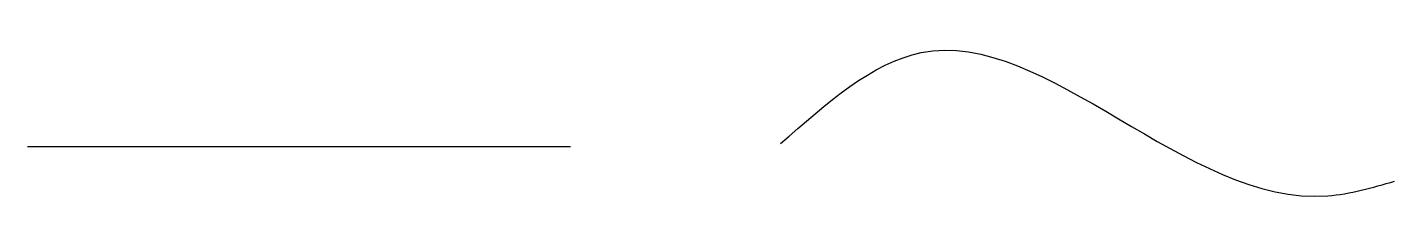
# Model space of a CAD drawing. Header units: millimetres. Extents: x -102 to 482, y 148 to 224.
import ezdxf

# ---------------------------------------------------------------- set-up
doc = ezdxf.new("R2010")
doc.units = ezdxf.units.MM

msp = doc.modelspace()

# ---------------------------------------------------------------- linework, layer by layer
msp.add_line((-102.49, 173.4), (129.64, 173.4))
msp.add_spline([(219.43, 174.56), (279.47, 213.39), (453.28, 152.28), (481.86, 158.57)], degree=3)

doc.saveas('drawing.dxf')
